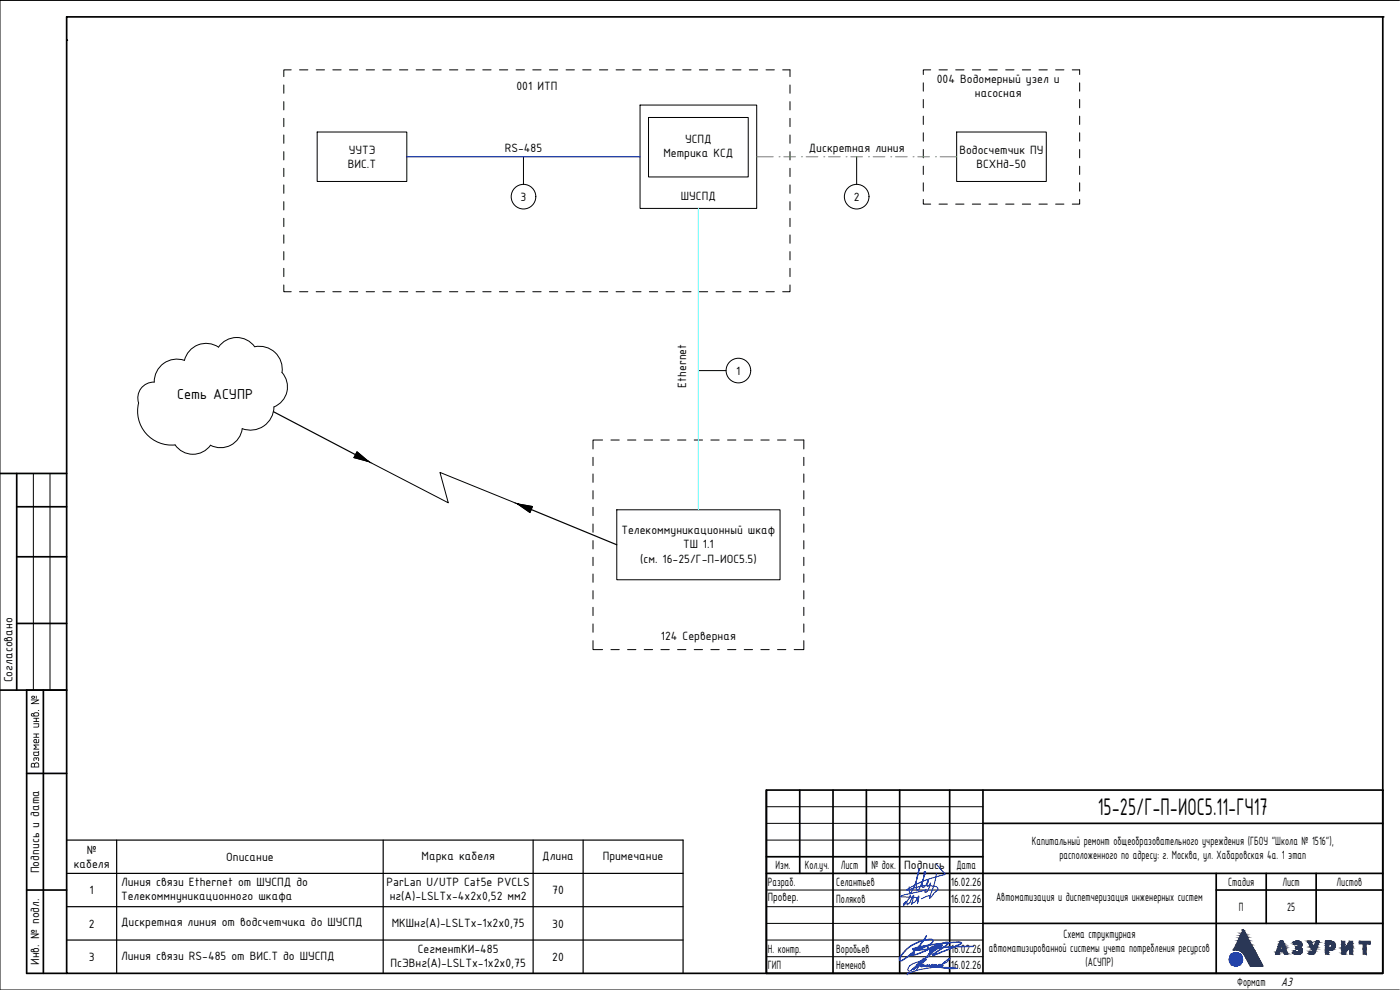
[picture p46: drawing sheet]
<svg xmlns="http://www.w3.org/2000/svg" width="420mm" height="297mm" viewBox="0 0 420 297" stroke-linecap="round" stroke-linejoin="round" font-family="sans-serif">
<defs><g id="words">
<text font-size="7.8" x="329.5" y="244.5">15-25/Г-П-ИОС5.11-ГЧ17</text>
<text font-size="4.7" x="53.1" y="119.8">Сеть АСУПР</text>
<text font-size="4" x="384.5" y="295.8">А3</text>
<g font-size="3.9">
<text x="155" y="27.1">001 ИТП</text>
<text x="281.2" y="25">004 Водомерный узел и</text>
<text x="292.6" y="29.1">насосная</text>
<text x="104.6" y="46.2">УУТЭ</text>
<text x="151.5" y="45.6">RS-485</text>
<text x="199.1" y="47.1">Метрика КСД</text>
<text x="205.6" y="43">УСПД</text>
<text x="242.7" y="45.7">Дискретная линия</text>
<text x="287.9" y="46.2">Водосчетчик ПУ</text>
<text x="104.4" y="50.4">ВИС.Т</text>
<text x="293.1" y="50.4">ВСХНд-50</text>
<text x="156.2" y="60.3">3</text>
<text x="204.3" y="60.1">ШУСПД</text>
<text x="256.2" y="60.3">2</text>
<text x="221" y="112.4">1</text>
<text x="206" y="116.4" transform="rotate(-90 206 116.4)">Ethernet</text>
<text x="186.5" y="160.3">Телекоммуникационный шкаф</text>
<text x="205" y="164.5">ТШ 1.1</text>
<text x="192.1" y="168.9">(см. 16-25/Г-П-ИОС5.5)</text>
<text x="198.4" y="192.1">124 Серверная</text>
<text x="3.7" y="204.8" transform="rotate(-90 3.7 204.8)">Согласовано</text>
<text x="11.7" y="213.6" transform="rotate(-90 11.7 213.6)">. №</text>
<text x="11.7" y="230.5" transform="rotate(-90 11.7 230.5)">Взамен инв</text>
<text x="26" y="256.2">№</text>
<text x="126.5" y="257.9">Марка кабеля</text>
<text x="180.9" y="257.9">Примечание</text>
<text x="309.7" y="253.5">Капитальный ремонт общеобразовательного учреждения (ГБОУ &quot;Школа № 1516&quot;),</text>
<text x="317.9" y="257.6">расположенного по адресу: г. Москва, ул. Хабаровская 4а. 1 этап</text>
<text x="11.7" y="262.1" transform="rotate(-90 11.7 262.1)">Подпись и дата</text>
<text x="22.1" y="260.4">кабеля</text>
<text x="67.9" y="258.3">Описание</text>
<text x="162.8" y="258.1">Длина</text>
<text x="232.8" y="260.8">Изм.</text>
<text x="241.5" y="260.8">Кол.уч.</text>
<text x="252.4" y="260.8">Лист</text>
<text x="261.5" y="260.8">№ док.</text>
<text x="271.4" y="260.8">Подпись</text>
<text x="287" y="260.8">Дата</text>
<text x="26.9" y="268.3">1</text>
<text x="36.3" y="265.8">Линия связи Ethernet от ШУСПД до</text>
<text x="116" y="265.8">ParLan U/UTP Cat5e PVCLS</text>
<text x="165.8" y="268.3">70</text>
<text x="230.4" y="265.8">Разраб.</text>
<text x="251" y="265.8">Селантьев</text>
<text x="285.4" y="265.8">16.02.26</text>
<text x="368.6" y="265.8">Стадия</text>
<text x="384.9" y="265.8">Лист</text>
<text x="401.2" y="265.8">Листов</text>
<text x="36.3" y="270">Телекоммнуникационного шкафа</text>
<text x="116.9" y="270.1">нг(А)-LSLTx-4х2х0,52 мм2</text>
<text x="230.5" y="270.5">Провер.</text>
<text x="251" y="270.8">Поляков</text>
<text x="285.4" y="270.8">16.02.26</text>
<text x="298.9" y="270.4">Автоматизация и диспетчеризация инженерных систем</text>
<text x="371.8" y="273.3">П</text>
<text x="386.3" y="273.3">25</text>
<text x="26.6" y="278.3">2</text>
<text x="36.3" y="277.9">Дискретная линия от водсчетчика до ШУСПД</text>
<text x="117.6" y="278.1">МКШнг(А)-LSLTx-1х2х0,75</text>
<text x="165.8" y="278.3">30</text>
<text x="319.2" y="281.4">Схема структурная</text>
<text x="125.4" y="285.8">СегментКИ-485</text>
<text x="230.4" y="286.1">Н. контр.</text>
<text x="251" y="285.8">Воробьев</text>
<text x="285.4" y="285.8">16.02.26</text>
<text x="296.8" y="285.5">автоматизированной системы учета потребления ресурсов</text>
<text x="11.7" y="289.5" transform="rotate(-90 11.7 289.5)">Инв. № подл.</text>
<text x="26.6" y="288.3">3</text>
<text x="36.3" y="288.1">Линия связи RS-485 от ВИС.Т до ШУСПД</text>
<text x="117.2" y="290.1">ПсЭВнг(А)-LSLTx-1х2х0,75</text>
<text x="165.8" y="288.3">20</text>
<text x="230.4" y="290.8">ГИП</text>
<text x="251" y="290.8">Неменов</text>
<text x="285.4" y="290.8">16.02.26</text>
<text x="325.8" y="290">(АСУПР)</text>
<text x="371.3" y="295.8">Формат</text>
</g>
</g></defs>
<g fill="#000">
<path d="M10 215.4h1.7v.2h-.7v.8h.6l.1 .2h-1.6v-.2h.7v-.8h-.7z"/>
<path d="M9.5 214.3l.1 .4h.5l-.2-.4zM9.4 214.1l1.8-.4 .5 .4v.4l-.5 .5h-1.5l-.4-.4zM10.4 214.1l-.1 .4 .2 .2 1-.2-.3-.5z"/>
<circle cx="20" cy="12.1" r=".25"/>
<circle cx="415" cy="5.1" r=".25"/>
</g>
<g fill="none" stroke="#000" stroke-width=".51">
<path d="M20 5.1h395v286.9h-395zM0 142.1h20M5 152h15M5 142.1v65M5 167.1h15M5 187.1h15M0 207.1h20M8 207.1v84.9h12M13 207.1v84.9M8 232.1h12M230 237.1h185v54.9h-185zM230 237.1v54.9"/>
<path d="M240 237.1v25M250 237.1v54.9M260 237.1v25M270 237.1v54.9M285 237.1v54.9M295 237.1v54.9M230 257.1h65M295 247h120M8 267h12M230 262.1h185M295 277.1h120M365 267h50"/>
<path d="M365 262.1v29.9M380 262.1v15M395 262.1v15"/>
</g>
<path d="M0 .1h420M20 12.1h.1M10 142.1v65M15 142.1v65M230 252.1h65M230 242h65M230 247h65M230 272h65M230 267h65M230 277.1h65M230 287h65M230 282.1h65" fill="none" stroke="#000" stroke-width=".3"/>
<!-- layer: _STAMP -->
<g fill="#2a3756" stroke="#2a3756" stroke-width=".3">
<path d="M370.2 285h.3z"/>
<path d="M399.4 284.3h1.2z"/>
<path d="M392.4 282.4h.5z"/>
<path d="M394.3 284.3h.9z"/>
<path d="M393.3 286.4h.6z"/>
<path d="M389.3 282.3h.2z"/>
<path d="M388.2 283h2.4z"/>
<path d="M389.2 284h1.3z"/>
<path d="M389.1 286.4h.6z"/>
<path d="M373.1 279.1l.2 .1zM373.1 279.1l.2 .1z"/>
<path d="M373 279.2l.4 .2zM373 279.2l.4 .2h-.5z"/>
<path d="M372.9 279.4l.8 .6-.3-.6zM372.9 279.4l.8 .6h-1.1z"/>
<path d="M372.6 280l1.3 .3-.2-.3zM372.6 280l1.3 .3h-1.4z"/>
<path d="M372.5 280.3l1.6 .5-.2-.5zM372.5 280.3l1.6 .5h-1.9z"/>
<path d="M372.2 280.8l2.2 .4-.3-.4zM372.2 280.8l2.2 .4h-2.4z"/>
<path d="M372 281.2l2.5 .2-.1-.2zM372 281.2l2.5 .2h-2.6z"/>
<path d="M371.9 281.4l3 .8-.4-.8zM371.9 281.4l3 .8h-3.4z"/>
<path d="M371.5 282.2l3.5 .1zM371.5 282.2l3.5 .1z"/>
<path d="M371.5 282.3l4.1 1.1-.6-1.1zM371.5 282.3l4.1 1.1h-4.7z"/>
<path d="M370.9 283.4l4.8 .3-.1-.3zM370.9 283.4l4.8 .3h-4.9z"/>
<path d="M370.8 283.7l5.3 .6-.4-.6zM370.8 283.7l5.3 .6h-5.6z"/>
<path d="M370.5 284.3l5.6 .1zM370.5 284.3l5.6 .1z"/>
<path d="M370.5 284.4l5.8 .4-.2-.4zM370.5 284.4l5.8 .4h-6z"/>
<path d="M370.3 284.8l6.1 .2-.1-.2zM370.3 284.8l6.1 .2h-6.2z"/>
<path d="M370.2 285h.5zM370.2 285h.7z"/>
<path d="M370.9 285h5.5zM370.9 285h5.5z"/>
<path d="M370.2 285h.5zM370.2 285h.3z"/>
<path d="M371.1 285h5.3zM371.1 285h5.3z"/>
<path d="M371.3 285h5.1zM371.3 285h5.1z"/>
<path d="M371.3 285h5.2zM371.3 285h5.2z"/>
<path d="M371.4 285l5.1 .1zM371.4 285l5.1 .1z"/>
<path d="M371.6 285.1h4.9zM371.6 285.1h4.9z"/>
<path d="M371.8 285.1l4.8 .1zM371.8 285.1l4.8 .1z"/>
<path d="M371.9 285.2l4.7 .1zM371.9 285.2l4.7 .1z"/>
<path d="M372.1 285.3l4.5 .1zM372.1 285.3l4.5 .1z"/>
<path d="M372.3 285.4h4.4zM372.3 285.4h4.4z"/>
<path d="M372.4 285.4l4.3 .1zM372.4 285.4l4.3 .1z"/>
<path d="M372.6 285.5l4.2 .2zM372.6 285.5l4.2 .2z"/>
<path d="M372.7 285.7h4.1zM372.7 285.7h4.1z"/>
<path d="M372.7 285.7l4.2 .1zM372.7 285.7l4.2 .1z"/>
<path d="M372.9 285.8l4 .1zM372.9 285.8l4 .1z"/>
<path d="M373 285.9l4 .1zM373 285.9l4 .1z"/>
<path d="M373.1 286l4 .2zM373.1 286l4 .2z"/>
<path d="M373.2 286.2l3.9 .1zM373.2 286.2l3.9 .1z"/>
<path d="M373.3 286.3l3.9 .2-.1-.2zM373.3 286.3l3.9 .2h-3.8z"/>
<path d="M373.4 286.5l3.9 .1-.1-.1zM373.4 286.5l3.9 .1h-3.8z"/>
<path d="M373.5 286.6l4 .4-.2-.4zM373.5 286.6l4 .4h-3.8z"/>
<path d="M373.7 287l4.1 .6-.3-.6zM373.7 287l4.1 .6h-3.8z"/>
<path d="M374 287.6h3.8zM374 287.6h3.8z"/>
<path d="M374 287.6l4.2 .6-.4-.6zM374 287.6l4.2 .6h-3.9z"/>
<path d="M374.3 288.2l4 .2-.1-.2zM374.3 288.2l4 .2h-3.9z"/>
<path d="M374.4 288.4l4.1 .4-.2-.4zM374.4 288.4l4.1 .4h-3.8z"/>
<path d="M374.7 288.8l4.1 .6-.3-.6zM374.7 288.8l4.1 .6h-3.9z"/>
<path d="M374.9 289.4l4.2 .4-.3-.4zM374.9 289.4l4.2 .4h-3.9z"/>
<path d="M375.2 289.8h3.9zM375.2 289.8h3.3z"/>
<path d="M375.2 289.8h1.9zM375.2 289.8h3.3z"/>
<path d="M407.9 282.4l3.3 .4v-.4zM407.9 282.4l3.3 .4h-3.3z"/>
<path d="M407.9 282.8l3.3 .4v-.4zM407.9 282.8l3.3 .4h-3.3z"/>
<path d="M409.1 283.2l.9 1.6v-1.6zM409.1 283.2l.9 1.6h-.9z"/>
<path d="M409.1 284.8l.9 1.5v-1.5zM409.1 284.8l.9 1.5h-.9z"/>
<path d="M405 282.4l1 .6v-.6zM405 282.4l1 .6h-1.4z"/>
<path d="M402.7 282.4l.9 1v-1zM402.7 282.4l.9 1h-.9z"/>
<path d="M404.6 283l1.4 .8v-.8zM404.6 283l1.4 .8h-1.8z"/>
<path d="M405.1 283.8l.9 .1zM405.1 283.8l.9 .1z"/>
<path d="M404.2 283.8h.9zM404.2 283.8l.8 .1z"/>
<path d="M404.2 283.9h.8zM404.2 283.9h.8z"/>
<path d="M405.1 283.9l.9 .1v-.1zM405.1 283.9l.9 .1h-1z"/>
<path d="M404.1 283.9l.8 .2 .1-.2zM404.1 283.9l.8 .2h-.9z"/>
<path d="M404 284.1h.9zM404 284.1l.9 .1z"/>
<path d="M402.7 283.4l.9 .8v-.8zM402.7 283.4l.9 .8h-.9z"/>
<path d="M405 284l1 .4v-.4zM405 284l1 .4h-1z"/>
<path d="M402.7 284.2l.9 .2v-.2zM402.7 284.2l.9 .2h-.9z"/>
<path d="M405 284.4l1 .1zM405 284.4l1 .1z"/>
<path d="M404 284.2l.7 .3 .2-.3zM404 284.2l.7 .3h-.9z"/>
<path d="M403.8 284.5h.9zM403.8 284.5l.8 .1z"/>
<path d="M402.7 284.4l.9 .2v-.2zM402.7 284.4l.9 .2h-.9z"/>
<path d="M403.7 284.6l.8 .2 .1-.2zM403.7 284.6l.8 .2h-.9z"/>
<path d="M403.6 284.8h.9zM403.6 284.8l.9 .1z"/>
<path d="M402.7 284.6l.9 .3v-.3zM402.7 284.6l.9 .3h-.9z"/>
<path d="M402.7 284.9h1.8zM402.7 284.9l1.7 .2z"/>
<path d="M405 284.5l1 .8v-.8zM405 284.5l1 .8h-1z"/>
<path d="M402.7 285.1l1.1 .9 .6-.9zM402.7 285.1l1.1 .9h-1.1z"/>
<path d="M405 285.3l1 1v-1zM405 285.3l1 1h-1z"/>
<path d="M402.7 286l.9 .3 .2-.3zM402.7 286l.9 .3h-.9z"/>
<path d="M397.8 282.4h1.7zM397.8 282.4h1.7z"/>
<path d="M397.8 282.4h1.9zM397.8 282.4h1.9z"/>
<path d="M397.8 282.4l2 .1zM397.8 282.4l2 .1z"/>
<path d="M397.8 282.5h2.1zM397.8 282.5h2.1z"/>
<path d="M397.8 282.5l2.3 .1zM397.8 282.5l2.3 .1z"/>
<path d="M397.8 282.6l2.4 .1zM397.8 282.6l2.4 .1z"/>
<path d="M397.8 282.7l2.5 .1zM397.8 282.7l2.5 .1z"/>
<path d="M397.8 282.8h2.6zM397.8 282.8h2.6z"/>
<path d="M397.8 282.8l2.7 .1zM397.8 282.8l2.7 .1z"/>
<path d="M397.8 282.9l2.7 .1zM397.8 282.9l2.7 .1z"/>
<path d="M397.8 283l2.8 .1zM397.8 283l2.8 .1z"/>
<path d="M397.8 283.1l2.8 .1zM397.8 283.1l2.8 .1z"/>
<path d="M398.7 283.2h1.9zM398.7 283.2h1.9z"/>
<path d="M399.1 283.2h1.5zM399.1 283.2h1.5z"/>
<path d="M399.4 283.2l1.2 .1zM399.4 283.2l1.2 .1z"/>
<path d="M399.4 283.3h1.2zM399.4 283.3h1.2z"/>
<path d="M399.5 283.3h1.1zM399.5 283.3h1.1z"/>
<path d="M399.5 283.3h1.1zM399.5 283.3h1.1z"/>
<path d="M399.6 283.3l1 .1zM399.6 283.3l1 .1z"/>
<path d="M399.6 283.4l1.1 .1zM399.6 283.4l1.1 .1z"/>
<path d="M399.7 283.5h1zM399.7 283.5h1z"/>
<path d="M399.7 283.5l1 .1zM399.7 283.5l1 .1z"/>
<path d="M397.8 283.2l.9 .5v-.5zM397.8 283.2l.9 .5h-.9z"/>
<path d="M399.7 283.6l1 .1v-.1zM399.7 283.6l1 .1h-1z"/>
<path d="M399.7 283.7l1 .1zM399.7 283.7l1 .1z"/>
<path d="M399.7 283.8l1 .1zM399.7 283.8l1 .1z"/>
<path d="M399.7 283.9h1zM399.7 283.9l1 .1z"/>
<path d="M399.7 284h1zM399.7 284h1z"/>
<path d="M399.7 284h1zM399.7 284h1z"/>
<path d="M399.7 284h1zM399.7 284l.9 .1z"/>
<path d="M399.6 284.1h1zM399.6 284.1h1z"/>
<path d="M399.6 284.1h1zM399.6 284.1l1 .1z"/>
<path d="M399.6 284.2h1zM399.5 284.2h1.1z"/>
<path d="M399.5 284.2h1.1zM399.5 284.2h1.1z"/>
<path d="M399.5 284.2h1.1zM399.4 284.3h1.2zM399.3 284.3h1.3z"/>
<path d="M399.3 284.3h1.3zM399.1 284.3h1.5z"/>
<path d="M397.8 283.7l.9 .6v-.6zM397.8 283.7l.9 .6h-.9z"/>
<path d="M397.8 284.3h2.8zM397.8 284.3h2.8z"/>
<path d="M397.8 284.3h2.8zM397.8 284.3l2.8 .1z"/>
<path d="M397.8 284.4h2.8zM397.8 284.4h2.7z"/>
<path d="M397.8 284.4l2.6 .2 .1-.2zM397.8 284.4l2.6 .2h-2.6z"/>
<path d="M397.8 284.6h2.6zM397.8 284.6l2.5 .1z"/>
<path d="M397.8 284.7h2.5zM397.8 284.7l2.4 .2z"/>
<path d="M397.8 284.9h2.4zM397.8 284.9l2.2 .1z"/>
<path d="M397.8 285h2.2zM397.8 285h2z"/>
<path d="M397.8 285h2zM397.8 285l1.8 .1z"/>
<path d="M397.8 285.1h1.8zM397.8 285.1h1.6z"/>
<path d="M397.8 285.1h1.3zM397.8 285.1h1.6z"/>
<path d="M397.8 285.1l.9 .6v-.6zM397.8 285.1l.9 .6h-.9z"/>
<path d="M397.8 285.7l.9 .6v-.6zM397.8 285.7l.9 .6h-.9z"/>
<path d="M392.4 282.4h1.1zM392.4 282.4h1.1z"/>
<path d="M395 282.4h.8zM395 282.4h.8z"/>
<path d="M395 282.4h1zM395 282.4h1z"/>
<path d="M395 282.4h1zM395 282.4l.9 .1z"/>
<path d="M394.9 282.5l1 .2v-.2zM394.9 282.5l1 .2h-1z"/>
<path d="M392.4 282.4l1.2 .4-.1-.4zM392.4 282.4l1.2 .4h-1z"/>
<path d="M392.6 282.8l1.1 .1zM392.6 282.8l1.1 .1z"/>
<path d="M394.9 282.7l.7 .6 .3-.6zM394.9 282.7l.7 .6h-.9z"/>
<path d="M394.7 283.3h.9zM394.7 283.3h.9z"/>
<path d="M392.6 282.9l1.4 .7-.3-.7zM392.6 282.9l1.4 .7h-1z"/>
<path d="M393 283.6l1.1 .2-.1-.2zM393 283.6l1.1 .2h-1z"/>
<path d="M394.7 283.3l.7 .6 .2-.6zM394.7 283.3l.7 .6h-.9z"/>
<path d="M393.1 283.8l1.1 .2-.1-.2zM393.1 283.8l1.1 .2h-1z"/>
<path d="M394.5 283.9l.8 .2 .1-.2zM394.5 283.9l.8 .2h-.9z"/>
<path d="M394.4 284.1h.9zM394.4 284.1l.8 .2z"/>
<path d="M393.2 284l1.1 .3-.1-.3zM393.2 284l1.1 .3h-.9z"/>
<path d="M394.4 284.3h.8zM394.4 284.3h.8zM394.3 284.3h.9z"/>
<path d="M393.4 284.3h.9zM393.4 284.3h.9z"/>
<path d="M393.4 284.3l1.7 .4 .1-.4zM393.4 284.3l1.7 .4h-1.5z"/>
<path d="M393.6 284.7l1.4 .2 .1-.2zM393.6 284.7l1.4 .2h-1.3z"/>
<path d="M393.7 284.9l1.1 .4 .2-.4zM393.7 284.9l1.1 .4h-.9z"/>
<path d="M393.9 285.3h.9zM393.9 285.3l.9 .1z"/>
<path d="M393.9 285.4h.9zM393.9 285.4h.9zM393.9 285.4h.9zM393.9 285.4h.9z"/>
<path d="M393.9 285.4h.9zM393.9 285.4l.9 .1z"/>
<path d="M393.1 285.5h.3zM393.1 285.5h.3z"/>
<path d="M393.8 285.5h1zM393.8 285.5h.9z"/>
<path d="M393.1 285.5h.3zM393.1 285.5h.3z"/>
<path d="M393.1 285.5l.4 .1zM393.1 285.5l.4 .1z"/>
<path d="M393.8 285.5h.9zM393.7 285.6h1z"/>
<path d="M393.1 285.6h.5zM393.1 285.6h.5z"/>
<path d="M393.7 285.6h1zM393.6 285.6h1.1z"/>
<path d="M393.1 285.6h.5zM393.1 285.6h.5z"/>
<path d="M393.1 285.6h1.6zM393.1 285.6h1.6z"/>
<path d="M393.1 285.6h1.6zM393.1 285.6l1.6 .1h-1.7z"/>
<path d="M393 285.7l1.5 .2 .2-.2zM393 285.7l1.5 .2h-1.6z"/>
<path d="M392.9 285.9h1.6zM392.9 285.9h1.6z"/>
<path d="M392.9 285.9h1.6zM392.9 285.9l1.5 .1z"/>
<path d="M392.8 286h1.6zM392.8 286l1.6 .1z"/>
<path d="M392.8 286.1h1.6zM392.8 286.1h1.6z"/>
<path d="M392.8 286.1h1.6zM392.8 286.1h1.5z"/>
<path d="M392.8 286.1h1.5zM392.8 286.1l1.5 .1z"/>
<path d="M392.9 286.2h1.4zM392.9 286.2h1.4z"/>
<path d="M392.9 286.2h1.4zM392.9 286.2h1.3z"/>
<path d="M393 286.2h1.2zM393 286.2l1.2 .1z"/>
<path d="M393 286.3h1.2zM393 286.3h1.1z"/>
<path d="M393.1 286.3h1zM393.1 286.3h.9z"/>
<path d="M393.2 286.3h.8zM393.2 286.3h.8z"/>
<path d="M393.2 286.3h.8zM393.2 286.3h.7z"/>
<path d="M393.3 286.3h.6zM393.3 286.3l.6 .1z"/>
<path d="M393.3 286.4h.4zM393.5 286.4h.2z"/>
<path d="M389.3 282.3l.4 .1zM389.2 282.4h.5z"/>
<path d="M389.2 282.4h.5zM389.1 282.4h.6z"/>
<path d="M389.1 282.4h.7zM388.9 282.4h.9z"/>
<path d="M388.9 282.4h1zM388.9 282.4h1z"/>
<path d="M388.9 282.4h1.1zM388.8 282.4h1.2z"/>
<path d="M388.8 282.4l1.3 .1zM388.7 282.5h1.4z"/>
<path d="M388.7 282.5h1.4zM388.6 282.5h1.5z"/>
<path d="M388.6 282.5l1.6 .1zM388.5 282.6h1.7z"/>
<path d="M388.5 282.6h1.7zM388.5 282.6h1.7z"/>
<path d="M388.5 282.6h1.8zM388.3 282.6h2z"/>
<path d="M388.3 282.6l2.1 .1zM388.3 282.7h2.1z"/>
<path d="M388.3 282.7h2.1zM388.2 282.7h2.2z"/>
<path d="M388.2 282.7l2.3 .1zM388.1 282.8h2.4z"/>
<path d="M388.1 282.8h2.4zM388.1 282.8h2.4z"/>
<path d="M388.1 282.8l2.5 .2zM388.1 282.8l2.5 .2zM388.2 283h2.4z"/>
<path d="M388.2 283l2.5 .1-.1-.1zM388.2 283l2.5 .1h-2.4z"/>
<path d="M388.3 283.1l2.4 .1zM388.3 283.1l2.4 .1z"/>
<path d="M388.3 283.2h1zM388.3 283.2h.9z"/>
<path d="M389.3 283.2h1.4zM389.3 283.2h1.4z"/>
<path d="M388.3 283.2h.9zM388.3 283.2h.8z"/>
<path d="M389.4 283.2h1.3zM389.4 283.2h1.3z"/>
<path d="M389.5 283.2h1.2zM389.5 283.2h1.2zM389.5 283.2h1.2zM389.5 283.2h1.2z"/>
<path d="M388.3 283.2h.8zM388.3 283.2h.6z"/>
<path d="M389.5 283.2l1.2 .1zM389.5 283.2l1.2 .1z"/>
<path d="M388.3 283.2h.6zM388.3 283.2l.5 .1z"/>
<path d="M388.3 283.3h.5zM388.3 283.3h.5z"/>
<path d="M389.6 283.3h1.1zM389.6 283.3h1.1z"/>
<path d="M389.6 283.3h1.1zM389.6 283.3h1.1z"/>
<path d="M388.4 283.3h.4zM388.4 283.3h.2z"/>
<path d="M389.7 283.3l1 .1zM389.7 283.3l1 .1z"/>
<path d="M388.4 283.3h.2zM388.4 283.3l.1 .1z"/>
<path d="M389.7 283.4l1 .1zM389.7 283.4l1 .1zM389.7 283.5h1zM389.7 283.5h1z"/>
<path d="M389.7 283.5l1 .1zM389.7 283.5l1 .1z"/>
<path d="M389.7 283.6h1zM389.7 283.6h1z"/>
<path d="M389.7 283.6h1zM389.7 283.6l1 .1z"/>
<path d="M389.7 283.7h1zM389.7 283.7h1z"/>
<path d="M389.7 283.7h1zM389.7 283.7l1 .1zM389.7 283.8h1zM389.7 283.8h1z"/>
<path d="M389.7 283.8h1zM389.7 283.8h.9z"/>
<path d="M389.6 283.8h1zM389.6 283.8l1 .1z"/>
<path d="M389.6 283.9h1zM389.6 283.9h1z"/>
<path d="M389.6 283.9h1zM389.6 283.9h1z"/>
<path d="M389.6 283.9h1zM389.5 283.9h1.1z"/>
<path d="M389.5 283.9h1.1zM389.4 284h1.1z"/>
<path d="M389.4 284h1.1zM389.2 284h1.3zM389 284h1.5z"/>
<path d="M389 284h1.5zM388.9 284h1.6z"/>
<path d="M388.9 284h1.6zM388.9 284l1.6 .1z"/>
<path d="M388.9 284.1h1.6zM388.9 284.1l1.5 .1z"/>
<path d="M388.9 284.2h1.5zM388.9 284.2l1.3 .1z"/>
<path d="M388.9 284.3h1.3zM388.9 284.3h1.3z"/>
<path d="M388.9 284.3h1.4zM388.9 284.3h1.4z"/>
<path d="M388.9 284.3l1.4 .1zM388.9 284.3l1.4 .1z"/>
<path d="M388.9 284.4h1.5zM388.9 284.4h1.5z"/>
<path d="M388.9 284.4l1.6 .1zM388.9 284.4l1.6 .1z"/>
<path d="M388.9 284.5l1.7 .1zM388.9 284.5l1.7 .1z"/>
<path d="M388.9 284.6l1.8 .1zM388.9 284.6l1.8 .1z"/>
<path d="M388.9 284.7h1.8zM388.9 284.7h1.8z"/>
<path d="M388.9 284.7h1.8zM388.9 284.7h1.8z"/>
<path d="M389.2 284.7h1.5zM389.2 284.7h1.5z"/>
<path d="M389.5 284.7l1.2 .1zM389.5 284.7l1.2 .1z"/>
<path d="M389.6 284.8h1.1zM389.6 284.8h1.1z"/>
<path d="M389.6 284.8h1.1zM389.6 284.8h1.1z"/>
<path d="M389.7 284.8h1zM389.7 284.8h1z"/>
<path d="M389.7 284.8h1zM389.7 284.8h1z"/>
<path d="M389.7 284.8l1.1 .1zM389.7 284.8l1.1 .1z"/>
<path d="M389.7 284.9h1.1zM389.7 284.9h1.1z"/>
<path d="M389.8 284.9h1zM389.8 284.9h1z"/>
<path d="M389.8 284.9l1 .1zM389.8 284.9l1 .1z"/>
<path d="M389.8 285h1zM389.8 285h1z"/>
<path d="M389.8 285l1 .1zM389.8 285l1 .1z"/>
<path d="M389.8 285.1h1zM389.8 285.1h1z"/>
<path d="M389.8 285.1l1 .1zM389.8 285.1l1 .1z"/>
<path d="M389.8 285.2h1zM389.8 285.2h1z"/>
<path d="M388.4 285.2l.2 .1zM388.4 285.2l.2 .1z"/>
<path d="M389.8 285.2l1 .1zM389.8 285.2l1 .1z"/>
<path d="M389.8 285.3h1zM389.8 285.3h1z"/>
<path d="M388.4 285.3l.3 .1zM388.4 285.3l.3 .1z"/>
<path d="M389.8 285.3l1 .1zM389.8 285.3l1 .1z"/>
<path d="M389.8 285.4h1zM389.8 285.4h1z"/>
<path d="M388.3 285.4h.5zM388.3 285.4h.5z"/>
<path d="M389.7 285.4h1.1zM389.7 285.4h1.1z"/>
<path d="M389.7 285.4l1.1 .1zM389.7 285.5h1.1z"/>
<path d="M389.7 285.5h1.1zM389.7 285.5h1.1z"/>
<path d="M388.3 285.4l.7 .1zM388.3 285.4l.7 .1z"/>
<path d="M388.2 285.5h.8zM388.2 285.5h.8z"/>
<path d="M389.6 285.5h1.2zM389.6 285.5h1.2z"/>
<path d="M389.6 285.5h1.2zM389.5 285.5h1.3z"/>
<path d="M388.2 285.5h.9zM388.2 285.5h.9z"/>
<path d="M388.2 285.5l1 .1zM388.2 285.5l1 .1z"/>
<path d="M389.5 285.5l1.3 .1zM389.3 285.6h1.5z"/>
<path d="M388.2 285.6h1.1zM388.2 285.6h1.1z"/>
<path d="M388.2 285.6h2.6zM388.2 285.6h2.5z"/>
<path d="M388.2 285.6h2.5zM388.2 285.6l2.5 .1h-2.6z"/>
<path d="M388.1 285.7h2.6zM388.1 285.7h2.6z"/>
<path d="M388 285.7h2.7zM388 285.7l2.7 .1z"/>
<path d="M388 285.8h2.7zM388 285.8h2.6z"/>
<path d="M388 285.8h2.6zM388 285.8h2.6z"/>
<path d="M388 285.8h2.6zM388 285.8h2.6z"/>
<path d="M388 285.8h2.6zM388 285.8l2.6 .1z"/>
<path d="M388 285.9h2.6zM388 285.9h2.5z"/>
<path d="M388.1 285.9h2.4zM388.1 285.9l2.4 .1z"/>
<path d="M388.2 286h2.3zM388.2 286h2.3z"/>
<path d="M388.2 286h2.3zM388.2 286l2.2 .1z"/>
<path d="M388.4 286.1h2zM388.4 286.1h1.9z"/>
<path d="M388.4 286.1h1.9zM388.4 286.1l1.8 .1z"/>
<path d="M388.5 286.2h1.7zM388.5 286.2h1.7z"/>
<path d="M388.6 286.2h1.6zM388.6 286.2h1.5z"/>
<path d="M388.6 286.2h1.5zM388.6 286.2l1.4 .1z"/>
<path d="M388.8 286.3h1.2zM388.8 286.3h1.2z"/>
<path d="M388.8 286.3h1.2zM388.8 286.3h1.1z"/>
<path d="M389 286.3h.9zM389 286.3h.7z"/>
<path d="M389 286.3h.7zM389 286.3l.7 .1z"/>
<path d="M389.1 286.4h.4zM389.2 286.4h.3z"/>
<path d="M384.1 282.4h1zM384.1 282.4h1z"/>
<path d="M384.1 282.4l1.1 .2-.1-.2zM384.1 282.4l1.1 .2h-1.1z"/>
<path d="M384.1 282.6l1.3 .5-.2-.5zM384.1 282.6l1.3 .5h-1.5z"/>
<path d="M383.9 283.1l1.5 .2v-.2zM383.9 283.1l1.5 .2h-1.6z"/>
<path d="M384.6 283.3h.8zM384.6 283.3h.8z"/>
<path d="M383.8 283.3h.8zM383.8 283.3l.8 .1z"/>
<path d="M384.6 283.3l.9 .2-.1-.2zM384.6 283.3l.9 .2h-.8z"/>
<path d="M383.8 283.4h.8zM383.8 283.4l.8 .1h-.8z"/>
<path d="M383.8 283.5l.8 .1zM383.8 283.5l.8 .1z"/>
<path d="M384.7 283.5l.9 .4-.1-.4zM384.7 283.5l.9 .4h-.8z"/>
<path d="M383.7 283.6l.7 .4 .2-.4zM383.7 283.6l.7 .4h-.8z"/>
<path d="M384.8 283.9l.9 .2-.1-.2zM384.8 283.9l.9 .2h-.9z"/>
<path d="M384.8 284.1l1 .2-.1-.2zM384.8 284.1l1 .2h-.9z"/>
<path d="M384.9 284.3l1 .3-.1-.3zM384.9 284.3l1 .3h-.9z"/>
<path d="M383.6 284l.7 .6 .1-.6zM383.6 284l.7 .6h-.9z"/>
<path d="M383.4 284.6h.9zM383.4 284.6l.8 .1z"/>
<path d="M385 284.6l.9 .1zM385 284.6l.9 .1z"/>
<path d="M383.3 284.7h.9zM383.3 284.7h.9z"/>
<path d="M383.3 284.7l2.8 .5-.2-.5zM383.3 284.7l2.8 .5h-2.9z"/>
<path d="M383.2 285.2l3 .3-.1-.3zM383.2 285.2l3 .3h-3.1z"/>
<path d="M383.1 285.5h.9zM383.1 285.5l.9 .1z"/>
<path d="M385.3 285.5l1 .4-.1-.4zM385.3 285.5l1 .4h-.9z"/>
<path d="M383 285.6l.9 .3 .1-.3zM383 285.6l.9 .3h-1z"/>
<path d="M385.4 285.9l1 .3-.1-.3zM385.4 285.9l1 .3h-1z"/>
<path d="M382.9 285.9l.9 .4 .1-.4zM382.9 285.9l.9 .4h-1z"/>
<path d="M382.8 286.3h1zM382.8 286.3h1z"/>
<path d="M385.4 286.2l1.1 .1-.1-.1zM385.4 286.2l1.1 .1h-1z"/>
<path d="M385.5 286.3h1zM386 286.3h.5zM385.5 286.3h1z"/>
<path d="M382.9 286.3h.9zM382.9 286.3h.9z"/>
</g>
<g fill="#1447b7" stroke="#1447b7" stroke-width=".3">
<path d="M370.8 285.9h.3z"/>
<path d="M369.5 289.3h2.8z"/>
<path d="M370.6 289.8h.6z"/>
<path d="M370.8 285.9h.4zM370.6 285.9h.6z"/>
<path d="M370.6 285.9h.8zM370.5 285.9h.9z"/>
<path d="M370.5 285.9h.9zM370.5 285.9h.9z"/>
<path d="M370.5 285.9h1zM370.3 285.9h1.2z"/>
<path d="M370.3 285.9l1.3 .1zM370.2 286h1.4z"/>
<path d="M370.2 286h1.5zM370.1 286h1.6z"/>
<path d="M370.1 286l1.8 .1zM370 286.1h1.9z"/>
<path d="M370 286.1h1.9zM370 286.1h1.9z"/>
<path d="M370 286.1l2 .1zM369.8 286.2h2.2z"/>
<path d="M369.8 286.2h2.3zM369.8 286.2h2.3z"/>
<path d="M369.8 286.2l2.4 .1zM369.7 286.3h2.5z"/>
<path d="M369.7 286.3h2.5zM369.7 286.3h2.5z"/>
<path d="M369.6 286.3l2.7 .1zM369.6 286.3l2.7 .1z"/>
<path d="M369.5 286.4l2.8 .1zM369.5 286.5h2.8z"/>
<path d="M369.5 286.5h2.9zM369.5 286.5h2.9z"/>
<path d="M369.4 286.5l3.1 .1zM369.4 286.5l3.1 .1z"/>
<path d="M369.4 286.6l3.2 .1zM369.4 286.6l3.2 .1z"/>
<path d="M369.3 286.7l3.3 .1zM369.3 286.7l3.3 .1z"/>
<path d="M369.3 286.8l3.3 .1zM369.3 286.8l3.3 .1z"/>
<path d="M369.2 286.9h3.5zM369.2 286.9h3.5z"/>
<path d="M369.1 286.9l3.6 .1zM369.1 286.9l3.6 .1z"/>
<path d="M369.1 287l3.7 .1zM369.1 287l3.7 .1z"/>
<path d="M369.1 287.1l3.7 .1zM369.1 287.1l3.7 .1z"/>
<path d="M369 287.2l3.8 .1zM369 287.2l3.8 .1z"/>
<path d="M369 287.3l3.9 .1zM369 287.3l3.9 .1z"/>
<path d="M369 287.4l3.9 .1zM369 287.4l3.9 .1z"/>
<path d="M369 287.5l3.9 .1zM369 287.5l3.9 .1z"/>
<path d="M369 287.6l3.9 .1zM369 287.6l3.9 .1z"/>
<path d="M368.9 287.7h4zM368.9 287.7h4z"/>
<path d="M368.9 287.7l4 .2zM368.9 287.7l4 .2z"/>
<path d="M368.9 287.9h4zM368.9 287.9h4z"/>
<path d="M368.9 287.9h4zM368.9 287.9l4 .1z"/>
<path d="M368.9 288l4 .1zM368.9 288l4 .1z"/>
<path d="M369 288.1h3.9zM369 288.1l3.9 .2z"/>
<path d="M369 288.3h3.9zM369 288.3h3.9z"/>
<path d="M369 288.3l3.8 .1 .1-.1zM369 288.3l3.8 .1h-3.8z"/>
<path d="M369 288.4l3.8 .1zM369 288.4l3.8 .1z"/>
<path d="M369 288.5h3.8zM369 288.5l3.8 .1z"/>
<path d="M369.1 288.6h3.7zM369.1 288.6h3.6z"/>
<path d="M369.1 288.6h3.6zM369.1 288.6l3.6 .1z"/>
<path d="M369.1 288.7h3.6zM369.1 288.7l3.6 .1z"/>
<path d="M369.2 288.8h3.5zM369.2 288.8h3.4z"/>
<path d="M369.2 288.8h3.4zM369.2 288.8l3.4 .2zM369.3 289h3.3zM369.3 289h3.3z"/>
<path d="M369.3 289h3.3zM369.3 289l3.2 .1z"/>
<path d="M369.4 289.1h3.1zM369.4 289.1h3z"/>
<path d="M369.4 289.1h3zM369.4 289.1l3 .1z"/>
<path d="M369.5 289.2h2.9zM369.5 289.2l2.8 .1zM369.5 289.3h2.8z"/>
<path d="M369.6 289.3h2.7zM369.6 289.3l2.6 .1z"/>
<path d="M369.7 289.4h2.5zM369.7 289.4l2.4 .1z"/>
<path d="M369.8 289.5h2.3zM369.8 289.5h2.3z"/>
<path d="M369.8 289.5h2.3zM369.8 289.5h2.1z"/>
<path d="M369.9 289.5h2zM369.9 289.5l2 .1z"/>
<path d="M370 289.6h1.9zM370 289.6h1.8z"/>
<path d="M370 289.6h1.8zM370 289.6l1.7 .1z"/>
<path d="M370.1 289.7h1.6zM370.1 289.7h1.6z"/>
<path d="M370.2 289.7h1.5zM370.2 289.7h1.3z"/>
<path d="M370.3 289.7h1.2zM370.3 289.7l1.1 .1z"/>
<path d="M370.4 289.8h1zM370.4 289.8h1z"/>
<path d="M370.4 289.8h1zM370.4 289.8h.8z"/>
<path d="M370.6 289.8h.6zM370.6 289.8h.6z"/>
<path d="M370.6 289.8h.5zM370.7 289.8h.4z"/>
</g>
<path d="M277.4 267.1l-5.9 1.3-1.2 .6 2.7 .1a2.7 2.7 0 0 1 2.5 .6l-.2 1.3 .4-2.2-.2 .4a3.7 3.7 0 0 1-1.8 2l-.2 .1 .7-2.6-.7 1.1a2.19 2.19 0 0 1-1.2 1.6l-.3-1-.8 .9-.1 .3 .6-.4 1.2-1.7 .3-1M279.3 268.7l-1.1 .2-1.6 .8M278 280.7a20 20 0 0 1-7.5 7.5l-.4-.1a.85 .85 0 0 1 .3-1.3 11.4 11.4 0 0 1 9.2-5h.1a.69 .69 0 0 1 .3 .8 .69 .69 0 0 1-.6 .5l-1.4 .8-2.5 .9v-.2l1.4-.6a1.22 1.22 0 0 1 1.5 0l.1 .1a1.29 1.29 0 0 1-1.1 1.3l-3.3 1.1a.52 .52 0 0 1-.8-.2l1.1-.4M278 280.8a20.1 20.1 0 0 1-7.4 7.5l-.4-.1a.85 .85 0 0 1 .2-1.3 11.4 11.4 0 0 1 9.2-5 .57 .57 0 0 1 .5 .5 .57 .57 0 0 1-.4 .6l-1.7 1-2.5 .9 .2-.2 1.3-.6a1.25 1.25 0 0 1 1.5 0l.1 .1a1.29 1.29 0 0 1-1.1 1.3l-3.3 1.1a.53 .53 0 0 1-.9-.1l1.2-.5M292.1 283.9l-6.6 .1-9.3 .9a2.83 2.83 0 0 1-2.3-.2l2.8-.8 3.9-.6 6.4-.7 1.6 .3-3.2 1.6-4.8 1.9-.8 .1 2.3-1.6a4.6 4.6 0 0 0 2.4-2.2h-.6a9.5 9.5 0 0 0-5.2 3.6l4.1-2.7-3.2 1.4h-.7a3 3 0 0 1 2.6-1.2v.1a3.4 3.4 0 0 1-2.4 1.7l-.2-.1 .2-.4 1.5-1.4-2.4 1.3M292.1 284l-6.6 .1-10.8 1a.46 .46 0 0 1-.5 .1 .46 .46 0 0 1-.2-.4l2.5-.8 4.1-.6 6.5-.6 1.5 .2-3.2 1.6-4.7 1.9-.8 .1 2.3-1.6a4.9 4.9 0 0 0 2.4-2.1l-.7-.1a9.5 9.5 0 0 0-5.2 3.6l4.2-2.7-3.2 1.4h-.7a2.49 2.49 0 0 1 2.6-1.1 3.4 3.4 0 0 1-2.4 1.7l-.2-.2 .3-.5 1.4-1.1-2.5 1.2" fill="none" stroke="#00f" stroke-width=".3"/>
<path d="M281 259.3l2.6 2.8v.2l-.3 .2a31.2 31.2 0 0 0-11.1 4.4l-.1 .1h.5a13.4 13.4 0 0 1 8.3-.9 .8 .8 0 0 1 .6 .8 .8 .8 0 0 1-.7 .7l-1.8 2 1.4-4.6 .6-2.9M272.9 266v1.5l.4 .5a19 19 0 0 0 2.6-7.1v-.2l-.1 .2a14.3 14.3 0 0 0-.7 6l.2 .2a2.51 2.51 0 0 0 1.3-2.1l.7-2a1.36 1.36 0 0 0 .4-1.4l-.2-.1-.2 .2-.5 4.4h.6l1-1.2 .2-.7a1.38 1.38 0 0 0-.2 1.7l.9-1-.5 1.6a1.11 1.11 0 0 1-1.2 1.2l.3-.8M275.2 289.6l2.1-2.1-3.7 3.5a.56 .56 0 0 1-.8 .4 .56 .56 0 0 1-.3-.8 2.76 2.76 0 0 1 2.1-1.7l1.9-.7 1.8-.9 1.3-1.1 .4-.8-.4 .1-.8 .7-4.6 4.8a4.5 4.5 0 0 1 2.9-2.4l.9-.7-2.3 2.2-.6 .9M276.4 289.9l.9-.6-.7 .2-.2 .5 .4 .1 .9-.5-.4 .4 1.2-.6-.6 .4 .1 .3 1-.7-.4 .6 1.4-.7-.7 .7 1.4-.6-.9 .6 1.3-.6-.5 .6 1.6-.7-.9 .6h.3a5.3 5.3 0 0 0 3.5-2.4l-1.5 1-1.2 1-.1 .5h.3l.4-.3a.9 .9 0 0 0-1.3 .5 16.9 16.9 0 0 0 5.6 .4 28.1 28.1 0 0 0-14.2 1.2 .69 .69 0 0 0-.8 .7" fill="none" stroke="#00f" stroke-width=".3"/>
<g fill="none" stroke="#000" stroke-width=".3">
<path d="M85.2 25.5v2.5M85.2 30.5v2.5M85.2 35.5v2.5M87.4 21h-2.2v2M89.9 21h2.5M94.9 21h2.5M95.2 39.6h26.9v14.8h-26.9zM99.9 21h2.5M104.9 21h2.5M109.9 21h2.5M114.9 21h2.5M119.9 21h2.5"/>
<path d="M124.9 21h2.5M129.9 21h2.5M134.9 21h2.5M139.9 21h2.5M144.9 21h2.5M149.9 21h2.5M154.9 21h2.5M159.9 21h2.5M164.9 21h2.5M169.9 21h2.5M174.9 21h2.5M179.9 21h2.5"/>
<path d="M184.9 21h2.5M189.9 21h2.5M194.6 35.2h30v17.9h-30zM194.9 21h2.5M199.9 21h2.5M204.9 21h2.5M209.9 21h2.5M214.9 21h2.5M219.9 21h2.5M224.9 21h2.5M229.9 21h2.5M234.9 21h2.2v2"/>
<path d="M237.1 25.5v2.5M237.1 30.5v2.5M237.1 35.5v2.5M277.1 24.9v2.5M277.1 29.9v2.4M277.1 34.8v2.5M277.1 39.8v2.6M279.3 21h-2.2v1.4M281.8 21h2.5M286.8 21h2.5M287.1 39.6h26.9v14.8h-26.9zM291.8 21h2.5"/>
<path d="M296.8 21h2.5M301.8 21h2.5M306.8 21h2.5M311.8 21h2.5M316.8 21h2.5M321.8 21h2.2v1.4M324 24.9v2.5M324 29.9v2.4M324 34.8v2.5M324 39.8v2.6M85.2 40.5v2.5M85.2 45.5v2.5"/>
<path d="M85.2 50.5v2.5M85.2 55.5v2.5M237.1 40.5v2.5M237.1 45.5v2.5M237.1 50.5v2.5M237.1 55.5v2.5M277.1 59.8v1.4h2.2M277.1 44.9v2.5M277.1 49.9v2.5M277.1 54.8v2.5M324 59.8v1.4h-2.2M324 44.9v2.5"/>
<path d="M324 49.9v2.5M324 54.8v2.5M85.2 60.5v2.5M85.2 65.5v2.5M85.2 70.5v2.5M85.2 75.5v2.5M237.1 60.5v2.5M237.1 65.5v2.5M237.1 70.5v2.5M237.1 75.5v2.5M281.8 61.2h2.5M286.8 61.2h2.5"/>
<path d="M291.8 61.2h2.5M296.8 61.2h2.5M301.8 61.2h2.5M306.8 61.2h2.5M311.8 61.2h2.5M316.8 61.2h2.5M85.2 85.5v2h2.2M85.2 80.5v2.5M89.9 87.5h2.5M94.9 87.5h2.5M99.9 87.5h2.5M104.9 87.5h2.5"/>
<path d="M109.9 87.5h2.5M114.9 87.5h2.5M119.9 87.5h2.5M124.9 87.5h2.5M129.9 87.5h2.5M134.9 87.5h2.5M139.9 87.5h2.5M144.9 87.5h2.5M149.9 87.5h2.5M154.9 87.5h2.5M159.9 87.5h2.5M164.9 87.5h2.5"/>
<path d="M169.9 87.5h2.5M174.9 87.5h2.5M179.9 87.5h2.5M184.9 87.5h2.5M189.9 87.5h2.5M194.9 87.5h2.5M199.9 87.5h2.5M204.9 87.5h2.5M209.9 87.5h2.5M214.9 87.5h2.5M219.9 87.5h2.5M224.9 87.5h2.5"/>
<path d="M229.9 87.5h2.5M237.1 85.5v2h-2.2M237.1 80.5v2.5M52.6 133.5a6.5 6.5 0 0 0 10.6 .1M52.6 133.5a10.2 10.2 0 0 1-11-12.6 4.8 4.8 0 0 1 4.7-6.3 6.8 6.8 0 0 1 9-6.5 6.7 6.7 0 0 1 10.3-3.9 6.6 6.6 0 0 1 10.8-.2 6.9 6.9 0 0 1 8.2 7.7 6.5 6.5 0 0 1-2.4 10.4 7 7 0 0 1-9.5 6.5 6.5 6.5 0 0 1-9.5 5M110.5 138.4l24 12.5-2.5-9.2 23.4 9.5M178 137.2v2.5M180.8 132h-2.8v2.7M183.3 132h2.5M188.3 132h2.5M193.3 132h2.6M198.4 132h2.5"/>
<path d="M203.3 132h2.5M208.3 132h2.5M213.3 132h2.5M218.4 132h2.5M223.4 132h2.4M228.3 132h2.5M233.3 132h2.5M238.3 132h2.9v2.7M241.2 137.2v2.5M178 142.2v2.5M178 147.2v2.5M178 152.2v2.5"/>
<path d="M178 157.2v2.5M241.2 142.2v2.5M241.2 147.2v2.5M241.2 152.2v2.5M241.2 157.2v2.5M178 162.2v2.5M178 167.2v2.5M178 172.2v2.5M178 177.2v2.5M241.2 162.2v2.5M241.2 167.2v2.5M241.2 172.2v2.5"/>
<path d="M241.2 177.2v2.5M178 192.2v2.7h2.8M178 182.2v2.5M178 187.2v2.5M183.3 194.9h2.5M188.3 194.9h2.5M193.3 194.9h2.6M198.4 194.9h2.5M203.3 194.9h2.5M208.3 194.9h2.5M213.3 194.9h2.5M218.4 194.9h2.5"/>
<path d="M223.4 194.9h2.4M228.3 194.9h2.5M233.3 194.9h2.5M241.2 192.2v2.7h-2.9M241.2 182.2v2.5M241.2 187.2v2.5"/>
</g>
<g fill="#000" stroke="#000" stroke-width=".3">
<path d="M107.1 135.6l3.4 2.8-3.8-2zM106.7 136.4l-.4 .9 4.2 1.1z"/>
<path d="M155.4 151.2l4 1.7-.4 .9zM155.4 151.2l4 1.7 .4-.9z"/>
</g>
<path d="M82.1 123.5l28.4 14.9-4.2-1.1 .8-1.7 3.4 2.8M155.4 151.2l3.6 2.6 .8-1.8-4.4-.8 29.7 12.3" fill="none" stroke="#000" stroke-width=".36"/>
<path d="M192.1 31.5h35v31h-35zM185.1 153h49v21h-49z" fill="none" stroke="#000" stroke-width=".3"/>
<path d="M20 252.1h185v39.9M35 252.1v39.9M115 252.1v39.9M160 252.1v39.9M175 252.1v39.9M20 262.1h185M20 272h185M20 282.1h185" fill="none" stroke="#000" stroke-width=".36"/>
<!-- layer: 0 -->
<g fill="none" stroke="#000" stroke-width=".3">
<path d="M420 .1h-420v296.9h420M157.1 47v8.3M257.1 47v8.3M209.6 111.2h8.3"/>
<circle cx="157.1" cy="59" r="3.7"/>
<circle cx="257.1" cy="59" r="3.7"/>
<circle cx="221.6" cy="111.2" r="3.7"/>
</g>
<path d="M122.1 47h70" fill="none" stroke="#00f" stroke-width=".3"/>
<g fill="none" stroke="#5cb85c" stroke-width=".3">
<path d="M227.1 47h5M233.8 47h.1M235.2 47h3.6M240.5 47h.1M241.9 47h3.5M247.2 47h.1M248.6 47h3.6M253.9 47h.1M255.3 47h3.6M260.6 47h.1M262 47h3.6M267.3 47h.1"/>
<path d="M268.7 47h3.6M274 47h.1M275.4 47h3.6M280.7 47h.1M282.2 47h4.9"/>
</g>
<!-- layer: 0 -->
<path d="M209.6 62.5v90.5" fill="none" stroke="#0ff" stroke-width=".3"/>
<use href="#words"/>
</svg>
